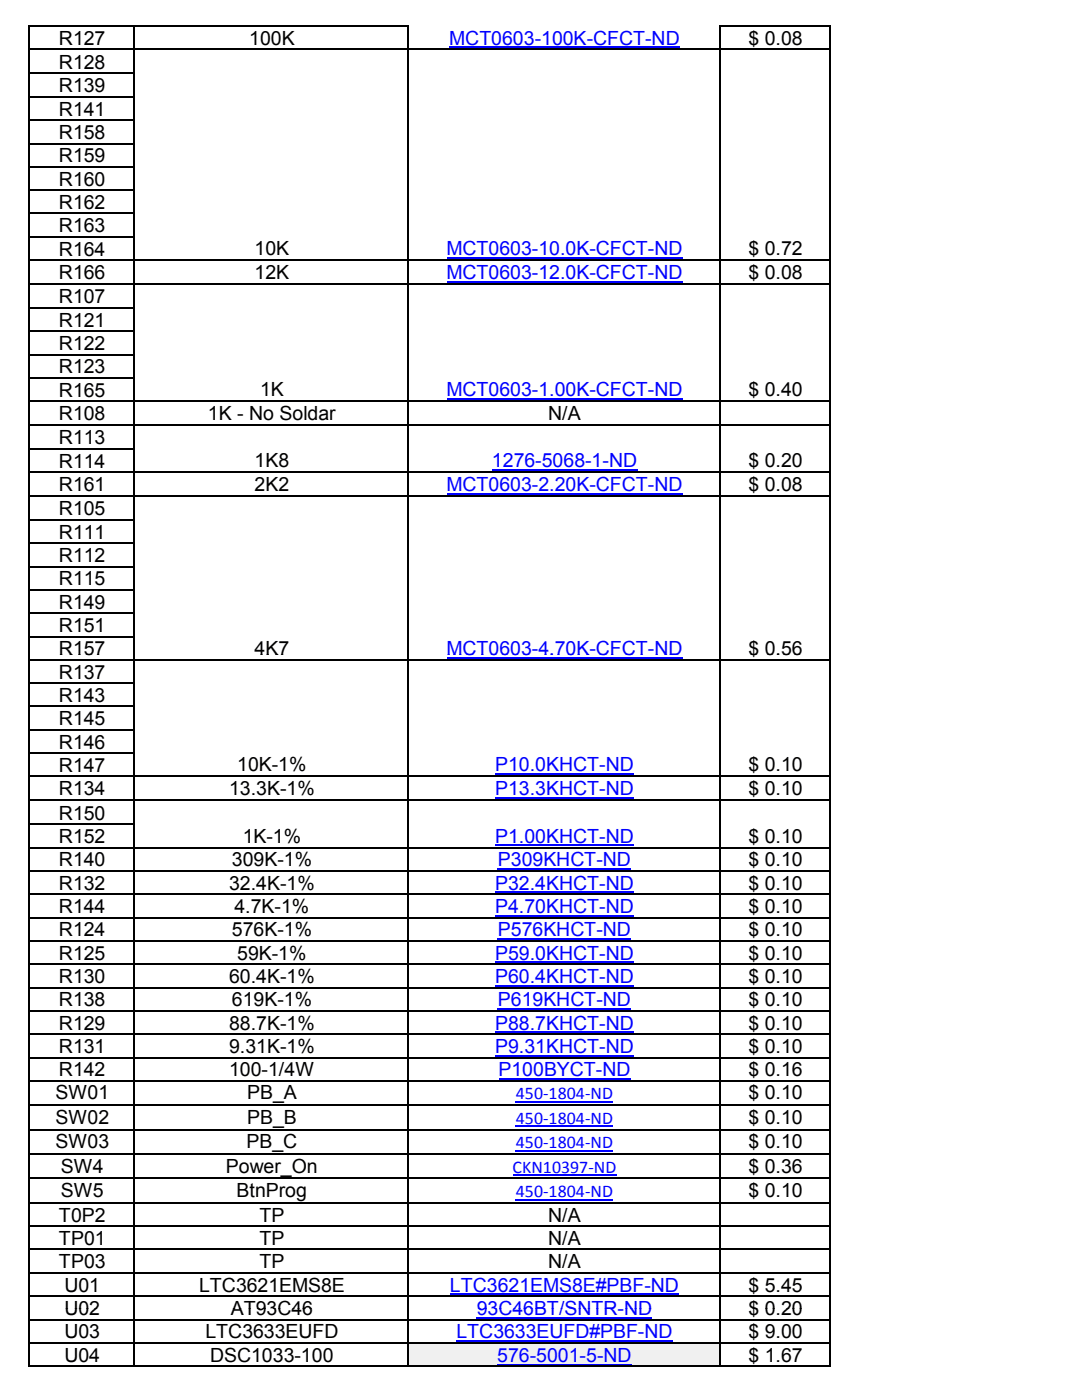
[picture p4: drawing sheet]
<svg xmlns="http://www.w3.org/2000/svg" width="216mm" height="279mm" viewBox="0 0 216 279" stroke-linecap="round" stroke-linejoin="round" font-family="sans-serif">
<defs><g id="words">
<g font-size="3.9">
<text x="11.8" y="8.9">R127</text>
<text x="49.7" y="8.9">100K</text>
<text x="149.3" y="8.9">$ 0.08</text>
<text x="11.8" y="13.8">R128</text>
<text x="11.8" y="18.4">R139</text>
<text x="11.8" y="23.1">R141</text>
<text x="11.8" y="27.7">R158</text>
<text x="11.8" y="32.4">R159</text>
<text x="11.8" y="37">R160</text>
<text x="11.8" y="41.7">R162</text>
<text x="11.8" y="46.4">R163</text>
<text x="11.8" y="51">R164</text>
<text x="50.8" y="50.9">10K</text>
<text x="149.3" y="50.9">$ 0.72</text>
<text x="11.8" y="55.7">R166</text>
<text x="50.8" y="55.7">12K</text>
<text x="149.3" y="55.7">$ 0.08</text>
<text x="11.8" y="60.5">R107</text>
<text x="11.8" y="65.2">R121</text>
<text x="11.8" y="69.9">R122</text>
<text x="11.8" y="74.5">R123</text>
<text x="11.8" y="79.2">R165</text>
<text x="11.8" y="83.8">R108</text>
<text x="41.5" y="83.8">1K - No Soldar</text>
<text x="51.9" y="79.1">1K</text>
<text x="109.4" y="83.8">N/A</text>
<text x="149.3" y="79.1">$ 0.40</text>
<text x="11.8" y="88.7">R113</text>
<text x="11.8" y="93.3">R114</text>
<text x="50.8" y="93.3">1K8</text>
<text x="149.3" y="93.3">$ 0.20</text>
<text x="11.8" y="98">R161</text>
<text x="50.8" y="98">2K2</text>
<text x="149.3" y="98">$ 0.08</text>
<text x="11.8" y="102.9">R105</text>
<text x="11.8" y="107.5">R111</text>
<text x="11.8" y="112.2">R112</text>
<text x="11.8" y="116.8">R115</text>
<text x="11.8" y="121.5">R149</text>
<text x="11.8" y="126.2">R151</text>
<text x="11.8" y="130.8">R157</text>
<text x="50.8" y="130.7">4K7</text>
<text x="149.3" y="130.7">$ 0.56</text>
<text x="11.8" y="135.4">R137</text>
<text x="11.8" y="140.1">R143</text>
<text x="11.8" y="144.7">R145</text>
<text x="11.8" y="149.4">R146</text>
<text x="11.8" y="154.1">R147</text>
<text x="47.3" y="154">10K-1%</text>
<text x="149.3" y="154">$ 0.10</text>
<text x="11.8" y="158.7">R134</text>
<text x="45.7" y="158.7">13.3K-1%</text>
<text x="149.3" y="158.7">$ 0.10</text>
<text x="11.8" y="163.6">R150</text>
<text x="11.8" y="168.2">R152</text>
<text x="11.8" y="172.9">R140</text>
<text x="46.3" y="172.9">309K-1%</text>
<text x="48.4" y="168.1">1K-1%</text>
<text x="149.3" y="172.9">$ 0.10</text>
<text x="149.3" y="168.1">$ 0.10</text>
<text x="11.8" y="177.5">R132</text>
<text x="45.7" y="177.5">32.4K-1%</text>
<text x="149.3" y="177.5">$ 0.10</text>
<text x="11.8" y="182.2">R144</text>
<text x="46.8" y="182.2">4.7K-1%</text>
<text x="149.3" y="182.2">$ 0.10</text>
<text x="11.8" y="186.9">R124</text>
<text x="11.8" y="191.5">R125</text>
<text x="46.3" y="186.9">576K-1%</text>
<text x="47.3" y="191.5">59K-1%</text>
<text x="149.3" y="186.9">$ 0.10</text>
<text x="149.3" y="191.5">$ 0.10</text>
<text x="11.8" y="196.2">R130</text>
<text x="45.7" y="196.2">60.4K-1%</text>
<text x="149.3" y="196.2">$ 0.10</text>
<text x="11.8" y="200.8">R138</text>
<text x="46.3" y="200.8">619K-1%</text>
<text x="149.3" y="200.8">$ 0.10</text>
<text x="11.8" y="205.5">R129</text>
<text x="45.7" y="205.5">88.7K-1%</text>
<text x="149.3" y="205.5">$ 0.10</text>
<text x="11.8" y="210.1">R131</text>
<text x="11.8" y="214.8">R142</text>
<text x="45.7" y="210.1">9.31K-1%</text>
<text x="45.7" y="214.8">100-1/4W</text>
<text x="149.3" y="210.1">$ 0.10</text>
<text x="149.3" y="214.8">$ 0.16</text>
<text x="11" y="219.4">SW01</text>
<text x="49.3" y="219.4">PB_A</text>
<text x="149.3" y="219.4">$ 0.10</text>
<text x="11" y="224.3">SW02</text>
<text x="49.3" y="224.3">PB_B</text>
<text x="149.3" y="224.3">$ 0.10</text>
<text x="11" y="229.2">SW03</text>
<text x="49.2" y="229.2">PB_C</text>
<text x="149.3" y="229.2">$ 0.10</text>
<text x="12.1" y="234">SW4</text>
<text x="12.1" y="238.9">SW5</text>
<text x="45.1" y="234">Power_On</text>
<text x="47.2" y="238.9">BtnProg</text>
<text x="149.3" y="234">$ 0.36</text>
<text x="149.3" y="238.9">$ 0.10</text>
<text x="11.8" y="243.8">T0P2</text>
<text x="51.8" y="243.8">TP</text>
<text x="109.4" y="243.8">N/A</text>
<text x="11.8" y="248.5">TP01</text>
<text x="51.8" y="248.5">TP</text>
<text x="109.4" y="248.5">N/A</text>
<text x="11.8" y="253.1">TP03</text>
<text x="12.9" y="257.8">U01</text>
<text x="39.7" y="257.8">LTC3621EMS8E</text>
<text x="51.8" y="253.1">TP</text>
<text x="109.4" y="253.1">N/A</text>
<text x="149.3" y="257.8">$ 5.45</text>
<text x="12.9" y="262.4">U02</text>
<text x="46.1" y="262.4">AT93C46</text>
<text x="149.3" y="262.4">$ 0.20</text>
<text x="12.9" y="267.1">U03</text>
<text x="41" y="267.1">LTC3633EUFD</text>
<text x="149.3" y="267.1">$ 9.00</text>
<text x="12.9" y="271.8">U04</text>
<text x="41.9" y="271.8">DSC1033-100</text>
<text x="149.3" y="271.8">$ 1.67</text>
</g>
<g font-size="3.9" fill="#00f">
<text x="89.7" y="8.9">MCT0603-100K-CFCT-ND</text>
<text x="89.1" y="50.9">MCT0603-10.0K-CFCT-ND</text>
<text x="89.1" y="55.7">MCT0603-12.0K-CFCT-ND</text>
<text x="89.1" y="79.1">MCT0603-1.00K-CFCT-ND</text>
<text x="98.2" y="93.3">1276-5068-1-ND</text>
<text x="89.1" y="98">MCT0603-2.20K-CFCT-ND</text>
<text x="89.1" y="130.7">MCT0603-4.70K-CFCT-ND</text>
<text x="98.8" y="154">P10.0KHCT-ND</text>
<text x="98.8" y="158.7">P13.3KHCT-ND</text>
<text x="98.8" y="168.1">P1.00KHCT-ND</text>
<text x="99.4" y="172.9">P309KHCT-ND</text>
<text x="98.8" y="177.5">P32.4KHCT-ND</text>
<text x="98.8" y="182.2">P4.70KHCT-ND</text>
<text x="98.8" y="191.5">P59.0KHCT-ND</text>
<text x="99.4" y="186.9">P576KHCT-ND</text>
<text x="98.8" y="196.2">P60.4KHCT-ND</text>
<text x="99.4" y="200.8">P619KHCT-ND</text>
<text x="98.8" y="205.5">P88.7KHCT-ND</text>
<text x="98.8" y="210.1">P9.31KHCT-ND</text>
<text x="99.5" y="214.8">P100BYCT-ND</text>
<text x="89.8" y="257.8">LTC3621EMS8E#PBF-ND</text>
<text x="95.1" y="262.4">93C46BT/SNTR-ND</text>
<text x="91.1" y="267.1">LTC3633EUFD#PBF-ND</text>
<text x="99.2" y="271.8">576-5001-5-ND</text>
</g>
<g font-size="3.6" fill="#00f">
<text x="102.9" y="219.4">450-1804-ND</text>
<text x="102.9" y="224.3">450-1804-ND</text>
<text x="102.9" y="229.2">450-1804-ND</text>
<text x="102.3" y="234">CKN10397-ND</text>
<text x="102.9" y="238.9">450-1804-ND</text>
</g>
</g></defs>
<g fill="none" stroke="#00f" stroke-width=".3">
<path d="M89.7 9.5h45.9M89.1 56.2h47.1M89.1 51.5h47.1M89.1 79.7h47.1M89.1 98.6h47.1M98.2 93.8h28.9M89.1 131.3h47.1M98.8 159.3h27.6M98.8 154.5h27.6M98.8 178.1h27.6M98.8 168.7h27.6M99.4 173.5h26.5"/>
<path d="M98.8 182.8h27.6M98.8 192.1h27.6M98.8 196.7h27.6M99.4 187.4h26.5M98.8 206.1h27.6M98.8 210.7h27.6M99.4 201.4h26.5M99.5 215.4h26.3M89.8 258.3h45.7"/>
</g>
<g fill="none" stroke="#000" stroke-width=".3">
<path d="M5.7 5v256.1M5.9 5.1h75.7M5.9 9.8h159.9M5.9 14.7h21.1M5.9 19.3h21.1M26.8 5.3v255.8M81.4 5.3v255.8M143.6 5v256.1M143.7 5.1h22.1M165.7 5.3v255.8M5.9 24h21.1M5.9 28.6h21.1"/>
<path d="M5.9 33.3h21.1M5.9 38h21.1M5.9 42.6h21.1M5.9 47.3h21.1M5.9 51.9h159.9M5.9 56.6h159.9M5.9 61.4h21.1M5.9 66.1h21.1M5.9 70.8h21.1M5.9 75.4h21.1M5.9 80.1h159.9M5.9 84.7h159.9"/>
<path d="M5.9 89.6h21.1M5.9 94.3h159.9M5.9 98.9h159.9M5.9 103.8h21.1M5.9 108.4h21.1M5.9 113.1h21.1M5.9 117.8h21.1M5.9 122.4h21.1M5.9 127.1h21.1M5.9 131.7h159.9M5.9 136.3h21.1M5.9 141h21.1"/>
<path d="M5.9 145.6h21.1M5.9 150.3h21.1M5.9 155h159.9M5.9 159.6h159.9M5.9 164.5h21.1M5.9 169.1h159.9M5.9 173.8h159.9M5.9 178.5h159.9M5.9 183.1h159.9M5.9 187.8h159.9M5.9 192.4h159.9M5.9 197.1h159.9"/>
<path d="M5.9 201.7h159.9M5.9 206.4h159.9M5.9 211.1h159.9M5.9 215.7h159.9M5.9 220.6h159.9M5.9 225.4h159.9M5.9 230.3h159.9M5.9 235.2h159.9M5.9 240.1h159.9M5.9 244.7h159.9M5.9 249.4h159.9M5.9 254h159.9"/>
<path d="M5.9 258.7h159.9"/>
</g>
<path d="M102.9 219.9h19.4M102.3 234.5h20.7M102.9 224.8h19.4M102.9 229.7h19.4M102.9 239.4h19.4" fill="none" stroke="#00f" stroke-width=".21"/>
<path d="M81.4 268h62.2v4.7h-62.2z" fill="#f0f0f0"/>
<path d="M91.1 267.7h43.1M95.1 263h35M99.2 272.4h26.8" fill="none" stroke="#00f" stroke-width=".3"/>
<path d="M5.7 261.1v11.7M5.9 263.4h159.9M5.9 268h159.9M5.9 272.7h159.9M26.8 261.1v11.7M81.4 261.1v11.7M143.6 261.1v11.7M165.7 261.1v11.7" fill="none" stroke="#000" stroke-width=".3"/>
<use href="#words"/>
</svg>
